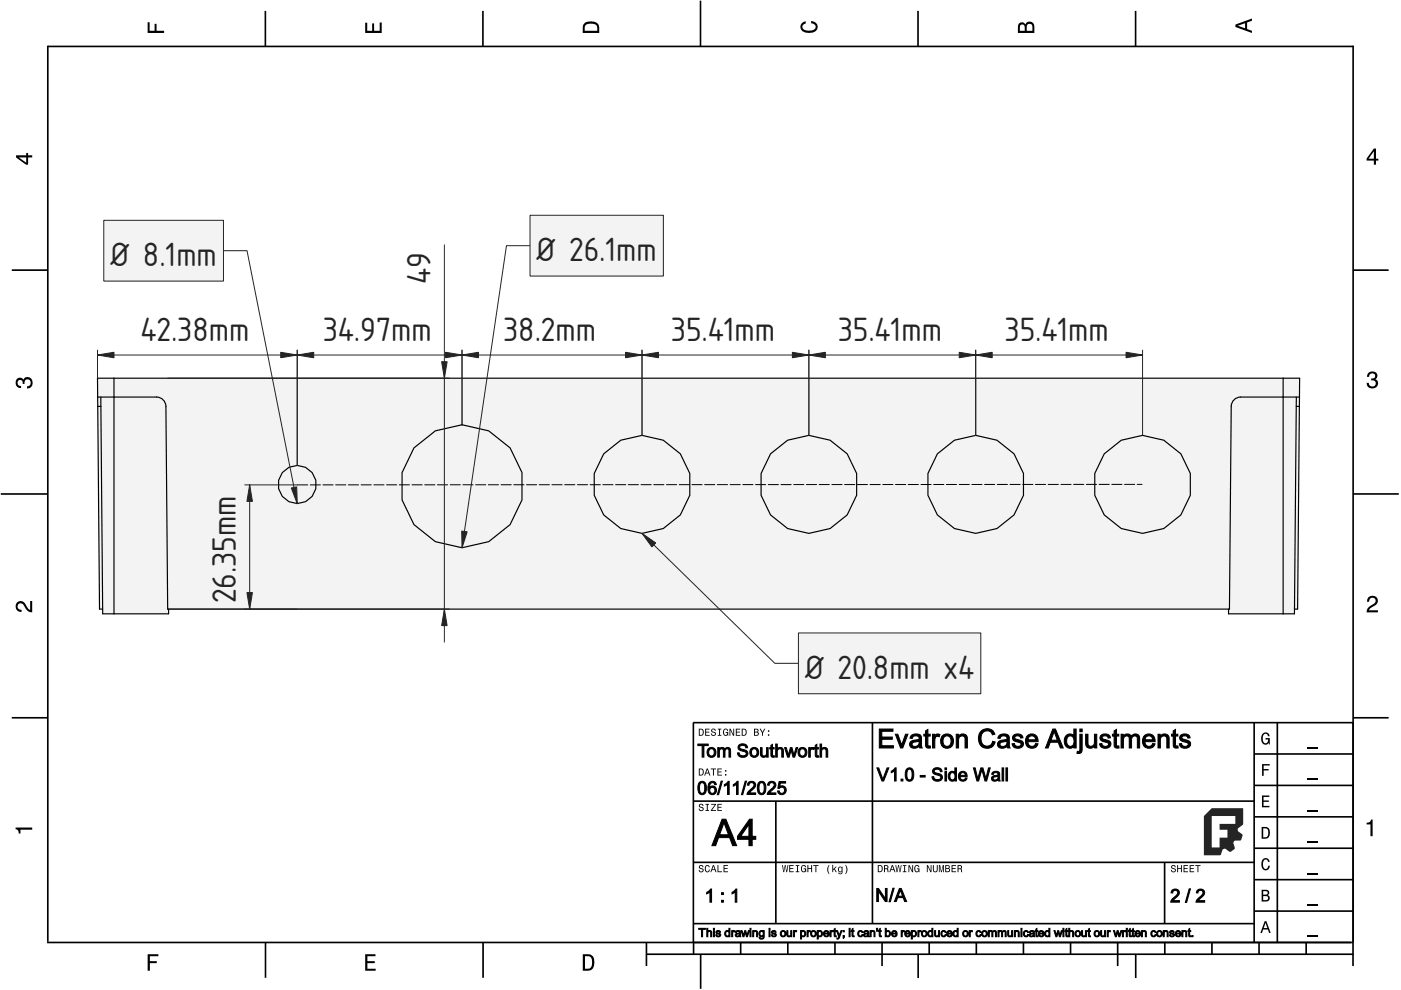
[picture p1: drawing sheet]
<svg xmlns="http://www.w3.org/2000/svg" width="297mm" height="210mm" viewBox="0 0 297 210" stroke-linecap="round" stroke-linejoin="round" font-family="sans-serif">
<defs><g id="words">
<g font-size="6.7" fill="#212529">
<text x="23.4" y="56.4">Ø 8.1mm</text>
<text x="113.8" y="55.3">Ø 26.1mm</text>
<text x="91.3" y="60.2" transform="rotate(-90 91.3 60.2)">49</text>
<text x="29.8" y="72.3">42.38mm</text>
<text x="68.4" y="72.3">34.97mm</text>
<text x="106.7" y="72.3">38.2mm</text>
<text x="142.3" y="72.3">35.41mm</text>
<text x="177.6" y="72.3">35.41mm</text>
<text x="213" y="72.3">35.41mm</text>
<text x="50" y="127.9" transform="rotate(-90 50 127.9)">26.35mm</text>
<text x="170.7" y="143.9">Ø 20.8mm x4</text>
</g>
</g></defs>
<g fill="none" stroke="#000" stroke-width=".35">
<path d="M10.1 9.8h276.8M10.1 9.7v190M56.3 2.3v7.5M102.4 2.3v7.5M148.5 .1v9.7M194.6 2.3v7.5M240.8 2.3v7.5M286.9 9.7v195.1M2.5 57.3h7.5M286.9 57.3h7.5M.2 104.7h10M286.9 104.7h9.7"/>
<path d="M2.5 152.2h7.5M147 153.2h139.9M147 153.2l.1 49.1M185 153.1v42.8M265.9 159.9h21M265.9 153.2v46.7M270.8 153.2v46.7M286.9 152.2h7.5M147 169.9h118.9M164.5 169.9v25.9M265.9 179.8h21M265.9 173.2h21"/>
<path d="M265.9 166.5h21M10 199.8h276.9M56.3 199.8v7.5M102.4 199.8v7.5M137.1 199.8v5M147 195.8h118.9M147 182.8h118.9M157 199.8v2.5M167 199.8v2.5M177 199.8v2.5M187 199.8v5M197 199.8v2.5"/>
<path d="M207 199.8v2.5M217 199.8v2.5M227 199.8v2.5M237 199.8v5M246.9 182.8v13M247 199.8v2.5M257 199.8v2.5M265.9 193.2h21M265.9 186.5h21M266.9 199.8v2.5M276.9 199.8v2.5M137 202.3h149.9"/>
<path d="M148.5 202.5v7.2M194.7 202.3v5.1M240.8 202.3v5.1"/>
</g>
<g fill="#000">
<path d="M31.3 4.7h.4v1.8h1.1v-1.4h.4v1.4h1.6v.5h-3.5z" fill-rule="evenodd"/>
<path d="M77.4 4.8h.5v1.7h1v-1.5h.4v1.5h1.2v-1.7h.4v2.2h-3.5z" fill-rule="evenodd"/>
<path d="M124 4.9a2.19 2.19 0 0 0-.4 2.1h3.4v-1.2a1.42 1.42 0 0 0-1.7-1.3zM124.3 5.2a2.14 2.14 0 0 1 2.2 .3l.1 1h-2.6v-1z" fill-rule="evenodd"/>
<path d="M170 4.9l.8-.4v.5a.7 .7 0 0 0-.7 .5 .7 .7 0 0 0 .4 .8 1.69 1.69 0 0 0 2.5-.6 .9 .9 0 0 0-1-.8v-.5a1.24 1.24 0 0 1 1.3 1.1 1.24 1.24 0 0 1-1 1.4 2.22 2.22 0 0 1-2.5-.7l-.1-.5z" fill-rule="evenodd"/>
<path d="M216 5l-.2 .7v1.3h3.5v-1.3a.98 .98 0 0 0-.7-1.1 .98 .98 0 0 0-1.2 .6 .83 .83 0 0 0-1.4-.2zM216.3 5.3a.54 .54 0 0 1 .7-.1 .54 .54 0 0 1 .3 .6v.7h-1.1zM217.8 5.2a.62 .62 0 0 1 .7-.1 .62 .62 0 0 1 .4 .6v.8h-1.2z" fill-rule="evenodd"/>
<path d="M261.9 5.2v.5l3.5 1.3v-.5l-1-.3v-1.4l1-.4v-.5zM262.4 5.5l1.6-.6v1.1z" fill-rule="evenodd"/>
<path d="M3.4 32.9v.5l2.1 1.5h.5v-1.5h.8v-.5h-.8v-.5h-.4v.5zM4 33.4h1.6v1.1z" fill-rule="evenodd"/>
<path d="M291.3 31.5l-1.6 2.1v.5h1.6v.8h.4v-.8h.5v-.5h-.5v-2.1zM291.3 32.1v1.5h-1.1z" fill-rule="evenodd"/>
<path d="M3.6 80.4a.86 .86 0 0 1 1.4 .1 1.06 1.06 0 0 1 1.2-.5 1.06 1.06 0 0 1 .7 1.2 1.1 1.1 0 0 1-1.2 1.2v-.5a.71 .71 0 0 0 .8-1 .71 .71 0 0 0-1.3-.1v.6h-.4a.61 .61 0 0 0-.3-.8 .61 .61 0 0 0-.8 .3 .61 .61 0 0 0 .2 .8l.6 .1v.5a1.15 1.15 0 0 1-1.2-.7 1.15 1.15 0 0 1 .3-1.2z" fill-rule="evenodd"/>
<path d="M290.1 79.1a1.08 1.08 0 0 1 1.4-.3 1.08 1.08 0 0 1 .4 1.3l-.3 .3a1.06 1.06 0 0 1 .5 1.3 1.06 1.06 0 0 1-1.2 .7 1.1 1.1 0 0 1-1.2-1.2h.5a.71 .71 0 0 0 1 .7 .71 .71 0 0 0 .1-1.2l-.6-.1v-.3a.61 .61 0 0 0 .8-.3 .61 .61 0 0 0-.2-.8 .61 .61 0 0 0-.9 .2l-.1 .5h-.5z" fill-rule="evenodd"/>
<path d="M3.6 127.8a1.22 1.22 0 0 1 2 .7l.4 .5 .4 .3v-1.9h.4v2.4a1.8 1.8 0 0 1-1.7-1.4 .71 .71 0 0 0-.9-.5 .71 .71 0 0 0-.5 .9 .71 .71 0 0 0 .9 .5v.5a1.18 1.18 0 0 1-1.2-.7 1.18 1.18 0 0 1 .2-1.3z" fill-rule="evenodd"/>
<path d="M290.1 126.6a1.18 1.18 0 0 1 2 .3 1.18 1.18 0 0 1-1 1.7l-.6 .4-.3 .4h1.9v.4h-2.4a1.8 1.8 0 0 1 1.5-1.7 .71 .71 0 0 0 .5-.9 .71 .71 0 0 0-.9-.5 .71 .71 0 0 0-.5 .9h-.5z" fill-rule="evenodd"/>
<path d="M148.2 154.5v1.5h.5a.77 .77 0 0 0 .6-.7 .77 .77 0 0 0-.6-.8zM148.4 154.7a.57 .57 0 0 1 .6 .6 .57 .57 0 0 1-.6 .5zM149.5 154.5v1.5h1v-.2h-.8v-.5h.7v-.2h-.7v-.4h.7v-.2zM150.9 154.6a.53 .53 0 0 0 0 .6 .53 .53 0 0 0 .6 .2 .32 .32 0 0 1-.2 .5 .32 .32 0 0 1-.4-.4h-.2a.5 .5 0 0 0 .7 .6 .5 .5 0 0 0 .1-.9l-.3-.1a.28 .28 0 0 1-.2-.4 .28 .28 0 0 1 .4-.1 .28 .28 0 0 1 .2 .4l.2-.1a.51 .51 0 0 0-.4-.4 .51 .51 0 0 0-.5 .1zM152.2 154.5v.2h.3v1.1h-.3v.2h.7v-.2h-.2v-1.1h.2v-.2zM153.5 154.7a.81 .81 0 0 0 .5 1.3l.3-.2 .1 .2v-.8h-.5v.2h.3l-.2 .4a.6 .6 0 0 1-.5-.6 .6 .6 0 0 1 .5-.5l.2 .3h.2l-.2-.4a.53 .53 0 0 0-.7 .1zM154.7 154.5v1.5h.1v-1.2l.6 1.2h.3v-1.5h-.2v1.2l-.6-1.2zM156 154.5v1.5h1v-.2h-.8v-.5h.7v-.2h-.7v-.4h.7v-.2zM157.3 154.5v1.5h.5a.77 .77 0 0 0 .6-.7 .77 .77 0 0 0-.6-.8zM157.5 154.7a.57 .57 0 0 1 .6 .6 .57 .57 0 0 1-.6 .5zM159.9 154.5v1.5h.5a.42 .42 0 0 0 .5-.3 .42 .42 0 0 0-.3-.5l.2-.2-.1-.4zM160.1 154.7h.3a.23 .23 0 0 1 .2 .2 .23 .23 0 0 1-.2 .2h-.3zM160.1 155.3h.3a.26 .26 0 0 1 .3 .3 .26 .26 0 0 1-.3 .2h-.3zM161.1 154.5l.5 .9v.6h.2v-.6l.5-.9h-.3l-.3 .7-.4-.7zM162.8 155.7v.3h.3v-.3zM162.8 154.8v.4h.3v-.4z" fill-rule="evenodd"/>
<path d="M267.6 155.6a.85 .85 0 0 1 1-.3 .85 .85 0 0 1 .6 .8h-.4v-.2a.49 .49 0 0 0-.5-.3 .49 .49 0 0 0-.4 .2 1.2 1.2 0 0 0 .4 1.8 .66 .66 0 0 0 .6-.8h-.6v-.3h.9v1.3h-.2v-.3l-.3 .3a.85 .85 0 0 1-1.3-.7v-1.1z" fill-rule="evenodd"/>
<path d="M3.3 175.5h3.5v.4h-2.5v.8h-.3a.77 .77 0 0 0-.7-.9z" fill-rule="evenodd"/>
<path d="M148.3 170.5a.53 .53 0 0 0 0 .7 .53 .53 0 0 0 .6 .1 .32 .32 0 0 1-.2 .5 .32 .32 0 0 1-.4-.4h-.2a.5 .5 0 0 0 .7 .6 .5 .5 0 0 0 .1-.9l-.3-.1a.28 .28 0 0 1-.2-.3 .28 .28 0 0 1 .4-.2 .28 .28 0 0 1 .2 .4h.2a.51 .51 0 0 0-.4-.5 .51 .51 0 0 0-.5 .1zM149.6 170.4v.2h.3v1.2h-.3v.1h.7v-.1h-.2v-1.2h.2v-.2zM150.8 170.4v.2h.8l-.9 1.3h1.1v-.1h-.8l.8-1.4zM152.1 170.4v1.5h1v-.1h-.8v-.5h.7v-.2h-.7v-.5h.7v-.2z" fill-rule="evenodd"/>
<path d="M148.2 162.9v1.5h.5a.77 .77 0 0 0 .6-.7 .77 .77 0 0 0-.6-.8zM148.4 163.1a.57 .57 0 0 1 .6 .6 .57 .57 0 0 1-.6 .6zM149.9 162.9l-.6 1.5h.2l.2-.4h.6l.1 .4h.2l-.5-1.5zM150 163.2l.2 .6h-.5zM150.7 162.9v.2h.5v1.3h.2v-1.3h.4v-.2zM152.1 162.9v1.5h1v-.1h-.8v-.5h.7v-.2h-.7v-.5h.7v-.2zM153.7 164.1v.3h.3v-.3zM153.7 163.3v.3h.3v-.3z" fill-rule="evenodd"/>
<path d="M267.6 168.7h1.5v.3h-1.2v.7h1.1v.3h-1.1v.9h1.2v.3h-1.5z" fill-rule="evenodd"/>
<path d="M267.6 162h1.6v.3h-1.3v.8h1.1v.3h-1.1v1.1h-.3z" fill-rule="evenodd"/>
<path d="M267.5 175.3v2.5h.8a1.37 1.37 0 0 0 .7-2.2 1.56 1.56 0 0 0-1.5-.3zM267.8 175.6a.98 .98 0 0 1 1.2 .8 .98 .98 0 0 1-.7 1.1h-.5z" fill-rule="evenodd"/>
<path d="M289.7 174.4a.77 .77 0 0 0 1-.6h.3v3.5h-.4v-2.5h-.9z" fill-rule="evenodd"/>
<path d="M148.3 183.5a.53 .53 0 0 0 0 .6 .53 .53 0 0 0 .6 .2 .32 .32 0 0 1-.2 .5 .32 .32 0 0 1-.4-.4h-.2a.5 .5 0 0 0 .7 .6 .5 .5 0 0 0 .1-.9l-.3-.1a.28 .28 0 0 1-.2-.3 .28 .28 0 0 1 .4-.2 .28 .28 0 0 1 .2 .4h.2a.51 .51 0 0 0-.4-.5 .51 .51 0 0 0-.5 .1zM149.6 183.6l-.1 .2a.67 .67 0 0 0 0 .9 .67 .67 0 0 0 .8 .1l.2-.4h-.2l-.2 .4a.6 .6 0 0 1-.5-.6 .6 .6 0 0 1 .5-.6l.2 .3h.2l-.2-.4a.5 .5 0 0 0-.7 .1zM151.1 183.4l-.5 1.5h.2l.2-.4h.6l.1 .4h.2l-.5-1.5zM151.3 183.6l.2 .7h-.5zM152.1 183.4v1.5h1v-.2h-.8v-1.3zM153.4 183.4v1.5h1v-.2h-.8v-.5h.7v-.1h-.7v-.5h.7v-.2z" fill-rule="evenodd"/>
<path d="M165.8 183.4l.3 1.5h.2l.2-1.3 .2 1.3h.2l.2-1.5h-.1l-.2 1.3-.2-1.3h-.2l-.2 1.3-.2-1.3zM167.3 183.4v1.5h1v-.2h-.8v-.5h.7v-.1h-.7v-.5h.8v-.2zM168.7 183.4v.2h.3v1.1h-.3v.2h.8v-.2h-.3v-1.1h.3v-.2zM170 183.6a.81 .81 0 0 0 .5 1.3l.3-.2 .1 .2v-.8h-.5v.2h.3l-.2 .4a.6 .6 0 0 1-.5-.5 .6 .6 0 0 1 .5-.6l.2 .3h.2l-.2-.4a.53 .53 0 0 0-.7 .1zM171.2 183.4v1.5h.2v-.7h.6v.7h.2v-1.5h-.2v.6h-.6v-.6zM172.4 183.4v.2h.5v1.3h.2v-1.3h.4v-.2zM175.7 183.4a1.35 1.35 0 0 0 .2 1.9 1.84 1.84 0 0 1 0-1.9zM176.5 183.4v1.5h.2v-.4l.1-.2 .4 .6h.2l-.4-.7 .4-.4h-.2l-.5 .5v-.9zM177.8 183.9a.59 .59 0 0 0-.2 .7 .59 .59 0 0 0 .7 .3l.2-.2a.31 .31 0 0 1-.2 .5 .31 .31 0 0 1-.4-.2h-.2a.47 .47 0 0 0 .6 .4 .47 .47 0 0 0 .3-.5v-1.1h-.1v.2l-.4-.3zM177.9 184l.1-.1a.42 .42 0 0 1 .5 .4 .42 .42 0 0 1-.5 .5l-.1-.3zM179.2 183.4a1.85 1.85 0 0 1 0 1.9 1.22 1.22 0 0 0 0-1.9z" fill-rule="evenodd"/>
<path d="M186.1 183.4v1.5h.5a.77 .77 0 0 0 .6-.7 .77 .77 0 0 0-.6-.8zM186.3 183.6a.57 .57 0 0 1 .7 .6 .57 .57 0 0 1-.7 .5zM187.4 183.4v1.5h.2v-.6a.45 .45 0 0 1 .5 .1 .45 .45 0 0 1 .1 .5h.2l-.2-.7a.41 .41 0 0 0 .2-.5 .41 .41 0 0 0-.5-.3zM187.6 183.6h.3a.26 .26 0 0 1 .3 .3 .26 .26 0 0 1-.3 .2h-.3zM189.1 183.4l-.6 1.5h.2l.2-.4h.6l.2 .4h.2l-.6-1.5zM189.2 183.6l.2 .7h-.4zM189.8 183.4l.3 1.5h.2l.2-1.3 .2 1.3h.2l.3-1.5h-.2l-.2 1.3-.2-1.3h-.2l-.2 1.3-.2-1.3zM191.4 183.4v.2h.3v1.1h-.3v.2h.8v-.2h-.3v-1.1h.3v-.2zM192.6 183.4v1.5h.2v-1.2l.6 1.2h.2v-1.5h-.2v1.3l-.6-1.3zM194 183.6a.81 .81 0 0 0 .5 1.3l.3-.2 .1 .2v-.8h-.5v.2h.3l-.2 .4a.6 .6 0 0 1-.5-.5 .6 .6 0 0 1 .5-.6l.2 .3h.2l-.1-.4a.53 .53 0 0 0-.8 .1zM196.5 183.4v1.5h.2v-1.2l.6 1.2h.2v-1.5h-.2v1.3l-.6-1.3zM197.8 183.4v1a.52 .52 0 0 0 .5 .6 .52 .52 0 0 0 .5-.6v-1h-.2v1a.33 .33 0 0 1-.3 .4 .33 .33 0 0 1-.3-.4v-1zM199.1 183.4v1.5h.1v-1.3l.3 1.3h.2l.3-1.3v1.3h.1v-1.5h-.2l-.3 1.3-.3-1.3zM200.4 183.4v1.5h.6a.42 .42 0 0 0 .4-.3 .42 .42 0 0 0-.2-.5l.2-.2-.1-.4zM200.6 183.6h.3a.23 .23 0 0 1 .3 .2 .23 .23 0 0 1-.3 .2h-.3zM200.6 184.2h.3a.26 .26 0 0 1 .3 .3 .26 .26 0 0 1-.3 .2h-.3zM201.7 183.4v1.5h1v-.2h-.8v-.5h.7v-.1h-.7v-.5h.8v-.2zM203 183.4v1.5h.2v-.6a.45 .45 0 0 1 .5 .1 .45 .45 0 0 1 .1 .5h.2l-.2-.7a.41 .41 0 0 0 .2-.5 .41 .41 0 0 0-.5-.3zM203.2 183.6h.3a.25 .25 0 0 1 .3 .3 .25 .25 0 0 1-.3 .2h-.3z" fill-rule="evenodd"/>
<path d="M248.4 183.5a.53 .53 0 0 0 0 .6 .53 .53 0 0 0 .6 .2 .32 .32 0 0 1-.2 .5 .32 .32 0 0 1-.4-.4h-.2a.5 .5 0 0 0 .7 .6 .5 .5 0 0 0 .2-.9l-.4-.1a.28 .28 0 0 1-.1-.3 .28 .28 0 0 1 .3-.2 .28 .28 0 0 1 .2 .4h.2a.51 .51 0 0 0-.3-.5 .51 .51 0 0 0-.6 .1zM249.6 183.4v1.5h.2v-.7h.6v.7h.2v-1.5h-.2v.6h-.6v-.6zM250.9 183.4v1.5h1v-.2h-.8v-.5h.7v-.1h-.7v-.5h.8v-.2zM252.2 183.4v1.5h1v-.2h-.8v-.5h.7v-.1h-.7v-.5h.8v-.2zM253.4 183.4v.2h.5v1.3h.2v-1.3h.4v-.2z" fill-rule="evenodd"/>
<path d="M268.1 195.3l-.9 2.5h.4l.2-.7h1l.3 .7h.3l-.9-2.5zM268.3 195.7l.4 1.1h-.8z" fill-rule="evenodd"/>
<path d="M267.5 188.7v2.4h.9a.7 .7 0 0 0 .8-.5 .7 .7 0 0 0-.4-.8 .61 .61 0 0 0 .3-.7 .61 .61 0 0 0-.7-.4zM267.8 188.9h.5a.38 .38 0 0 1 .5 .4 .38 .38 0 0 1-.5 .4h-.5zM267.8 190h.6a.44 .44 0 0 1 .5 .4 .44 .44 0 0 1-.5 .4h-.6z" fill-rule="evenodd"/>
<path d="M267.7 182.3a.85 .85 0 0 1 .9-.3 .85 .85 0 0 1 .6 .7h-.3l-.1-.2a.47 .47 0 0 0-.4-.3 .47 .47 0 0 0-.5 .3 1.21 1.21 0 0 0 .4 1.8 .64 .64 0 0 0 .6-.7h.3a.89 .89 0 0 1-.7 .9 .89 .89 0 0 1-1-.7v-1.1z" fill-rule="evenodd"/>
<path d="M31.3 202.3h2.3v.4h-1.8v1.1h1.4v.4h-1.4v1.6h-.5z" fill-rule="evenodd"/>
<path d="M77.4 202.3h2.2v.4h-1.7v1.1h1.6v.4h-1.6v1.2h1.7v.4h-2.2z" fill-rule="evenodd"/>
<path d="M123.6 202.3v3.5h1.1a1.42 1.42 0 0 0 1.3-1.7 1.38 1.38 0 0 0-1.3-1.8zM124 202.7l1.1 .1a1.89 1.89 0 0 1 0 2.5l-1.1 .1z" fill-rule="evenodd"/>
</g>
<path d="M277.2 158.6h2.2M277.2 178.5h2.2M277.2 171.9h2.2M277.2 165.2h2.2M277.2 198.5h2.2M277.2 191.9h2.2M277.2 185.2h2.2" fill="none" stroke="#000" stroke-width=".25"/>
<g fill="#000" stroke="#000" stroke-width=".21">
<path d="M153.1 173.7h.8l2.3 5.6h-.9l-.6-1.7h-2.4l-.6 1.7h-.8zM153.5 174.3l-.9 2.7h1.9zM158.9 173.7h.6v3.6h.7v.7h-.7v1.3h-.7v-1.3h-2.4v-.7zM158.8 174.8l-1.8 2.5h1.8z"/>
<path d="M148.1 196.8h1.4v.2h-.5v1.6h-.3v-1.6h-.6zM149.9 196.8h.2v.7a.46 .46 0 0 1 .5-.2 .46 .46 0 0 1 .3 .5v.8h-.2v-.8a.31 .31 0 0 0-.4-.3 .31 .31 0 0 0-.2 .4v.7h-.2zM151.3 196.8h.2v.3h-.2zM151.3 197.3h.2v1.3h-.2zM151.9 197.4l.2-.1a.5 .5 0 0 1 .7 .4h-.2a.25 .25 0 0 0-.3-.3 .25 .25 0 0 0-.2 .3l.1 .1a.44 .44 0 0 1 .5 .2 .44 .44 0 0 1-.1 .6l-.7-.1-.2-.3h.3a.29 .29 0 0 0 .3 .3 .29 .29 0 0 0 .2-.4h-.1a.46 .46 0 0 1-.5-.1 .46 .46 0 0 1 0-.6zM153.8 197.5l.4-.2 .3 .2v-.7h.3v1.8h-.2v-.2a.62 .62 0 0 1-.9-.1 .62 .62 0 0 1 .1-.8zM154 197.6a.45 .45 0 0 0-.1 .6 .45 .45 0 0 0 .6 .1v-.7l-.3-.1zM155.1 197.3h.2v.2l.4-.2 .1 .3a.29 .29 0 0 0-.4 0 .29 .29 0 0 0-.1 .3v.7h-.2zM156 197.5l.1-.1a.57 .57 0 0 1 .7 0 .57 .57 0 0 1 .2 .7l.1 .5h-.3v-.2a.45 .45 0 0 1-.7 .3 .45 .45 0 0 1-.1-.7l.8-.2a.32 .32 0 0 0-.3-.3 .32 .32 0 0 0-.4 .2h-.2zM156.2 198.1a.3 .3 0 0 0 .2 .4 .3 .3 0 0 0 .4-.3v-.2zM157.1 197.3h.2l.3 1 .3-1h.2l.3 1 .3-1h.2l-.4 1.3h-.2l-.3-1-.3 1h-.2zM159 196.8h.2v.3h-.2zM159 197.3h.2v1.3h-.2zM159.6 197.3h.2v.2a.46 .46 0 0 1 .5-.2 .46 .46 0 0 1 .3 .5v.8h-.2v-.8a.3 .3 0 0 0-.2-.3 .3 .3 0 0 0-.4 .2v.9h-.2zM161 197.5l.3-.2 .5 .2v-.2h.2v1.1a.56 .56 0 0 1-.4 .7 .56 .56 0 0 1-.7-.4h.3a.36 .36 0 0 0 .4 .2 .36 .36 0 0 0 .2-.5 .61 .61 0 0 1-.8-.1 .61 .61 0 0 1 0-.8zM161.2 197.6a.44 .44 0 0 0-.1 .6 .44 .44 0 0 0 .6 .1 .44 .44 0 0 0 .1-.6 .44 .44 0 0 0-.6-.1zM163 196.8h.3v.3h-.3zM163 197.3h.3v1.3h-.3zM163.7 197.4l.2-.1a.5 .5 0 0 1 .7 .4h-.3a.25 .25 0 0 0-.2-.3 .25 .25 0 0 0-.3 .3l.2 .1a.44 .44 0 0 1 .5 .2 .44 .44 0 0 1-.1 .6l-.7-.1-.2-.3h.2a.29 .29 0 0 0 .4 .3 .29 .29 0 0 0 .2-.4h-.1a.46 .46 0 0 1-.5-.1 .46 .46 0 0 1 0-.6zM165.4 198a.65 .65 0 0 1 1.3 0 .65 .65 0 0 1-1.3 0zM165.8 197.6a.44 .44 0 0 0-.1 .7 .44 .44 0 0 0 .7-.1l-.1-.6-.3-.1zM166.8 197.3h.2v.7a.32 .32 0 0 0 .4 .4 .32 .32 0 0 0 .3-.4v-.7h.2v1.3h-.2v-.2a.46 .46 0 0 1-.6 .2 .46 .46 0 0 1-.3-.5zM168.2 197.3h.2v.2l.4-.2 .1 .3a.29 .29 0 0 0-.4 0 .29 .29 0 0 0 0 .3v.7h-.3zM169.7 197.3h.2v.2a.59 .59 0 0 1 .9 .5 .59 .59 0 0 1-.9 .5v.6h-.2zM170 197.6l-.1 .6 .2 .2a.46 .46 0 0 0 .5-.4 .46 .46 0 0 0-.5-.5zM171.1 197.3h.2v.2l.4-.2v.3a.29 .29 0 0 0-.3 0 .29 .29 0 0 0-.1 .3v.7h-.2zM171.9 198a.65 .65 0 0 1 1.3 0 .65 .65 0 0 1-1.3 0zM172.2 197.6a.44 .44 0 0 0-.1 .7 .44 .44 0 0 0 .7-.1l-.1-.6-.2-.1zM173.3 197.3h.2v.2a.59 .59 0 0 1 .9 .5 .59 .59 0 0 1-.9 .5v.6h-.2zM173.6 197.6l-.1 .6 .2 .2a.46 .46 0 0 0 .5-.4 .46 .46 0 0 0-.5-.5zM174.8 197.5a.6 .6 0 0 1 .7-.1 .6 .6 0 0 1 .3 .6h-1a.37 .37 0 0 0 .3 .4 .37 .37 0 0 0 .4-.2h.3a.65 .65 0 0 1-1 .3 .65 .65 0 0 1 0-1zM174.9 197.6l-.1 .2h.7l-.2-.3zM176 197.3h.2v.2l.4-.2v.3a.29 .29 0 0 0-.3 0 .29 .29 0 0 0-.1 .3v.7h-.2zM176.8 197l.3-.1v.4h.2v.2h-.2v.7l.2 .4a.32 .32 0 0 1-.3 0 .32 .32 0 0 1-.2-.4v-.7h-.1zM177.3 197.3h.3l.3 1.1 .4-1.1h.2l-.5 1.3a.45 .45 0 0 1-.5 .5l-.1-.2h.3l.1-.3zM178.8 197.3h.2v.3h-.2zM178.8 198.4h.2v.3l-.2 .3zM180 196.8h.2v.3h-.2zM180 197.3h.2v1.3h-.2zM180.6 197l.3-.1v.4h.2v.2h-.2v.7l.2 .4a.32 .32 0 0 1-.4 0 .32 .32 0 0 1-.1-.4v-.7h-.1zM182 197.5l.6-.2 .3 .4h-.2l-.1-.2a.44 .44 0 0 0-.5 .5 .44 .44 0 0 0 .5 .4l.2-.3 .2 .1a.61 .61 0 0 1-.9 .3 .61 .61 0 0 1-.2-.9zM183.2 197.5l.1-.1a.57 .57 0 0 1 .7 0 .57 .57 0 0 1 .2 .7l.1 .5h-.3v-.2a.45 .45 0 0 1-.7 .3 .45 .45 0 0 1-.1-.7l.8-.2a.32 .32 0 0 0-.3-.3 .32 .32 0 0 0-.4 .2h-.2zM183.4 198.1a.3 .3 0 0 0 .2 .4 .3 .3 0 0 0 .4-.3v-.2zM184.5 197.3h.2v.2a.46 .46 0 0 1 .5-.2 .46 .46 0 0 1 .3 .5v.8h-.2v-.8a.3 .3 0 0 0-.2-.3 .3 .3 0 0 0-.4 .2v.9h-.2zM185.8 196.8h.3l-.1 .7h-.1zM186.4 197l.2-.1v.4h.2v.2h-.2v.7l.3 .4a.32 .32 0 0 1-.4 0 .32 .32 0 0 1-.1-.4v-.7h-.1zM187.7 196.8h.2v.7a.59 .59 0 0 1 .9 .5 .59 .59 0 0 1-.9 .4v.2h-.2zM188 197.6a.44 .44 0 0 0-.1 .6 .44 .44 0 0 0 .6 .1v-.7l-.3-.1zM189.2 197.5a.6 .6 0 0 1 .7-.1 .6 .6 0 0 1 .3 .6h-1a.37 .37 0 0 0 .3 .4 .37 .37 0 0 0 .5-.2h.2a.65 .65 0 0 1-1 .3 .65 .65 0 0 1 0-1zM189.4 197.6l-.1 .2h.7l-.2-.3zM191.1 197.3h.2v.2l.4-.2v.3a.29 .29 0 0 0-.4 0 .29 .29 0 0 0 0 .3v.7h-.2zM192 197.5a.6 .6 0 0 1 .7-.1 .6 .6 0 0 1 .3 .6h-1a.37 .37 0 0 0 .3 .4 .37 .37 0 0 0 .5-.2h.2a.65 .65 0 0 1-1 .3 .65 .65 0 0 1 0-1zM192.2 197.6l-.1 .2h.7l-.2-.3zM193.2 197.3h.2v.2a.59 .59 0 0 1 .9 .5 .59 .59 0 0 1-.9 .5v.6h-.2zM193.5 197.6l-.1 .6 .2 .2a.46 .46 0 0 0 .5-.4 .46 .46 0 0 0-.5-.5zM194.6 197.3h.2v.2l.4-.2v.3a.29 .29 0 0 0-.3 0 .29 .29 0 0 0-.1 .3v.7h-.2zM195.4 198a.65 .65 0 0 1 1.3 0 .65 .65 0 0 1-1.3 0zM195.7 197.6a.44 .44 0 0 0-.1 .7 .44 .44 0 0 0 .7-.1l-.1-.6-.2-.1zM196.8 197.5l.4-.2 .4 .2v-.7h.2v1.8h-.2v-.2a.62 .62 0 0 1-.9-.1 .62 .62 0 0 1 .1-.8zM197 197.6a.45 .45 0 0 0-.1 .6 .45 .45 0 0 0 .6 .1v-.7l-.3-.1zM198.2 197.3h.2v.7a.32 .32 0 0 0 .3 .4 .32 .32 0 0 0 .3-.4v-.7h.2v1.3h-.2v-.2a.46 .46 0 0 1-.6 .2 .46 .46 0 0 1-.2-.5zM199.6 197.5l.7-.2 .3 .4h-.2l-.1-.2a.44 .44 0 0 0-.6 .5 .44 .44 0 0 0 .6 .4l.1-.3 .2 .1a.61 .61 0 0 1-.9 .3 .61 .61 0 0 1-.1-.9zM200.9 197.5a.6 .6 0 0 1 .7-.1 .6 .6 0 0 1 .3 .6h-1a.37 .37 0 0 0 .3 .4 .37 .37 0 0 0 .5-.2h.2a.65 .65 0 0 1-1 .3 .65 .65 0 0 1 0-1zM201.1 197.6l-.1 .2h.7l-.2-.3zM202.2 197.5l.4-.2 .3 .2v-.7h.2v1.8h-.2v-.2a.62 .62 0 0 1-.8-.1 .62 .62 0 0 1 .1-.8zM202.4 197.6a.45 .45 0 0 0-.2 .6 .45 .45 0 0 0 .7 .1l-.1-.7-.2-.1zM204.1 198a.65 .65 0 0 1 1.3 0 .65 .65 0 0 1-1.3 0zM204.4 197.6a.44 .44 0 0 0 0 .7 .44 .44 0 0 0 .6-.1v-.6l-.3-.1zM205.5 197.3h.2v.2l.4-.2v.3a.29 .29 0 0 0-.3 0 .29 .29 0 0 0-.1 .3v.7h-.2zM207.1 197.5l.6-.2 .3 .4h-.2l-.1-.2a.44 .44 0 0 0-.6 .5 .44 .44 0 0 0 .6 .4l.1-.3 .2 .1a.61 .61 0 0 1-.8 .3 .61 .61 0 0 1-.2-.9zM208.1 198a.65 .65 0 0 1 1.3 0 .65 .65 0 0 1-1.3 0zM208.5 197.6a.44 .44 0 0 0-.1 .7 .44 .44 0 0 0 .7-.1l-.1-.6-.3-.1zM209.5 197.3h.2v.2a.43 .43 0 0 1 .8 0l.2-.2 .5 .1 .1 1.2h-.2v-.8a.27 .27 0 0 0-.2-.3 .27 .27 0 0 0-.4 .2v.9h-.2v-.8a.29 .29 0 0 0-.4-.3 .29 .29 0 0 0-.2 .4v.7h-.2zM211.6 197.3h.2v.2a.43 .43 0 0 1 .7 0l.3-.2 .4 .1 .1 1.2h-.2v-.8a.27 .27 0 0 0-.2-.3 .27 .27 0 0 0-.3 .2v.9h-.2v-.8a.29 .29 0 0 0-.4-.3 .29 .29 0 0 0-.2 .4v.7h-.2zM213.6 197.3h.3v.7a.32 .32 0 0 0 .3 .4 .32 .32 0 0 0 .3-.4v-.7h.2v1.3h-.2v-.2a.46 .46 0 0 1-.6 .2 .46 .46 0 0 1-.3-.5zM215.1 197.3h.2v.2a.46 .46 0 0 1 .5-.2 .46 .46 0 0 1 .3 .5v.8h-.2v-.8a.3 .3 0 0 0-.2-.3 .3 .3 0 0 0-.4 .2v.9h-.2zM216.5 196.8h.2v.3h-.2zM216.5 197.3h.2v1.3h-.2zM217.1 197.5l.6-.2 .4 .4h-.2l-.2-.2a.44 .44 0 0 0-.5 .5 .44 .44 0 0 0 .6 .4l.1-.3 .2 .1a.61 .61 0 0 1-.9 .3 .61 .61 0 0 1-.2-.9zM218.3 197.5l.1-.1a.57 .57 0 0 1 .7 0 .57 .57 0 0 1 .2 .7l.1 .5h-.2l-.1-.2a.45 .45 0 0 1-.7 .3 .45 .45 0 0 1 0-.7l.7-.2a.32 .32 0 0 0-.3-.3 .32 .32 0 0 0-.4 .2h-.2zM218.5 198.1a.3 .3 0 0 0 .3 .4 .3 .3 0 0 0 .3-.3v-.2zM219.6 197l.2-.1v.4h.3v.2h-.3v.7l.3 .4a.32 .32 0 0 1-.4 0 .32 .32 0 0 1-.1-.4v-.7h-.1zM220.3 197.5a.6 .6 0 0 1 .8-.1 .6 .6 0 0 1 .3 .6h-1a.37 .37 0 0 0 .3 .4 .37 .37 0 0 0 .4-.2h.3a.65 .65 0 0 1-1 .3 .65 .65 0 0 1-.1-1zM220.5 197.6l-.1 .2h.7l-.2-.3zM221.6 197.5l.4-.2 .4 .2v-.7h.2v1.8h-.2v-.2a.62 .62 0 0 1-.9-.1 .62 .62 0 0 1 .1-.8zM221.8 197.6a.45 .45 0 0 0-.1 .6 .45 .45 0 0 0 .6 .1v-.7l-.2-.1zM223.5 197.3h.2l.3 1 .2-1h.3l.2 1 .3-1h.2l-.4 1.3h-.2l-.2-1-.3 1h-.2zM225.4 196.8h.2v.3h-.2zM225.4 197.3h.2v1.3h-.2zM226 197l.2-.1v.4h.2v.2h-.2v.7l.2 .4a.32 .32 0 0 1-.3 0 .32 .32 0 0 1-.1-.4v-.7h-.2zM226.6 196.8h.2v.7a.46 .46 0 0 1 .5-.2 .46 .46 0 0 1 .3 .5v.8h-.2v-.8a.31 .31 0 0 0-.3-.3 .31 .31 0 0 0-.3 .4v.7h-.2zM227.9 198a.65 .65 0 0 1 1.3 0 .65 .65 0 0 1-1.3 0zM228.2 197.6a.44 .44 0 0 0 0 .7 .44 .44 0 0 0 .7-.1l-.1-.6-.3-.1zM229.3 197.3h.2v.7a.32 .32 0 0 0 .3 .4 .32 .32 0 0 0 .3-.4v-.7h.2v1.3h-.1v-.2a.46 .46 0 0 1-.6 .2 .46 .46 0 0 1-.3-.5zM230.8 197l.2-.1v.4h.2v.2h-.2v.7l.2 .4a.32 .32 0 0 1-.3 0 .32 .32 0 0 1-.1-.4v-.7h-.2zM232 198a.65 .65 0 0 1 1.3 0 .65 .65 0 0 1-1.3 0zM232.3 197.6a.44 .44 0 0 0-.1 .7 .44 .44 0 0 0 .7-.1l-.1-.6-.2-.1zM233.3 197.3h.3v.7a.32 .32 0 0 0 .3 .4 .32 .32 0 0 0 .3-.4v-.7h.2v1.3h-.2v-.2a.46 .46 0 0 1-.6 .2 .46 .46 0 0 1-.3-.5zM234.8 197.3h.1v.2l.4-.2 .1 .3a.29 .29 0 0 0-.4 0 .29 .29 0 0 0 0 .3v.7h-.2zM236.1 197.3h.2l.3 1 .3-1h.2l.2 1 .3-1h.2l-.4 1.3h-.2l-.2-1-.3 1h-.2zM238 197.3h.2v.2l.4-.2v.3a.29 .29 0 0 0-.4 0 .29 .29 0 0 0 0 .3v.7h-.2zM238.8 196.8h.2v.3h-.2zM238.8 197.3h.2v1.3h-.2zM239.4 197l.2-.1v.4h.2v.2h-.2v.7l.3 .4a.32 .32 0 0 1-.4 0 .32 .32 0 0 1-.1-.4v-.7h-.1zM240.1 197l.2-.1v.4h.2v.2h-.2v.7l.2 .4a.32 .32 0 0 1-.3 0 .32 .32 0 0 1-.1-.4v-.7h-.2zM240.8 197.5a.6 .6 0 0 1 .7-.1 .6 .6 0 0 1 .3 .6h-1a.37 .37 0 0 0 .3 .4 .37 .37 0 0 0 .5-.2h.2a.65 .65 0 0 1-1 .3 .65 .65 0 0 1 0-1zM241 197.6l-.1 .2h.7l-.2-.3zM242 197.3h.2v.2a.46 .46 0 0 1 .6-.2 .46 .46 0 0 1 .3 .5v.8h-.3v-.8a.3 .3 0 0 0-.2-.3 .3 .3 0 0 0-.3 .2l-.1 .9h-.2zM244.2 197.5l.6-.2 .3 .4h-.2l-.1-.2a.44 .44 0 0 0-.6 .5 .44 .44 0 0 0 .6 .4l.1-.3 .2 .1a.61 .61 0 0 1-.9 .3 .61 .61 0 0 1-.1-.9zM245.2 198a.65 .65 0 0 1 1.3 0 .65 .65 0 0 1-1.3 0zM245.6 197.6a.44 .44 0 0 0-.1 .7 .44 .44 0 0 0 .7-.1l-.1-.6-.3-.1zM246.6 197.3h.2v.2a.46 .46 0 0 1 .6-.2 .46 .46 0 0 1 .3 .5v.8h-.3v-.8a.3 .3 0 0 0-.2-.3 .3 .3 0 0 0-.3 .2l-.1 .9h-.2zM248.1 197.4l.2-.1a.5 .5 0 0 1 .7 .4h-.3a.25 .25 0 0 0-.2-.3 .25 .25 0 0 0-.3 .3l.2 .1a.44 .44 0 0 1 .5 .2 .44 .44 0 0 1-.1 .6l-.7-.1-.2-.3h.3a.29 .29 0 0 0 .3 .3 .29 .29 0 0 0 .2-.4h-.1a.46 .46 0 0 1-.5-.1 .46 .46 0 0 1 0-.6zM249.4 197.5a.6 .6 0 0 1 .7-.1 .6 .6 0 0 1 .3 .6h-1a.37 .37 0 0 0 .3 .4 .37 .37 0 0 0 .4-.2h.3a.65 .65 0 0 1-1 .3 .65 .65 0 0 1 0-1zM249.5 197.6l-.1 .2h.7l-.2-.3zM250.6 197.3h.2v.2a.46 .46 0 0 1 .5-.2 .46 .46 0 0 1 .3 .5v.8h-.2v-.8a.3 .3 0 0 0-.2-.3 .3 .3 0 0 0-.4 .2v.9h-.2zM252 197l.2-.1v.4h.3v.2h-.3v.7l.3 .4a.32 .32 0 0 1-.4 0 .32 .32 0 0 1-.1-.4v-.7h-.1zM252.7 198.4h.3v.2h-.3z"/>
</g>
<path d="M256.9 171.4l-1.7 1.6v8.3h3.4l.3-.2 .3-1 .4-.1 1 .6h.4l.8-.7-.3-1.2 .2-.4 1.2-.1 .3-.2 .2-1-.9-.8-.1-.4 1.1-1 .1-3.4zM256.9 173h5v1.7h-3.3v1.2h1.6v1.7h-1.6v2.1h-1.7z" fill-rule="evenodd" fill="#212529"/>
<g fill="#000" stroke="#000" stroke-width=".21">
<path d="M186.4 154.6h2.9v.4h-2.3v1.3h2.2v.4h-2.2v1.4h2.4v.5h-3zM189.8 155.7h.6l.8 2.3 .8-2.3h.5l-1.1 2.9h-.5zM193.3 155.9a1.41 1.41 0 0 1 2 .4l.2 2.3h-.5l-.1-.4a1.2 1.2 0 0 1-2.1-.4 1.26 1.26 0 0 1 1.6-.9l.2-.1a.41 .41 0 0 0 .2-.5 .41 .41 0 0 0-.4-.3l-.7 .1-.3 .5-.5-.1zM193.5 157.5a.54 .54 0 0 0 .1 .7 .54 .54 0 0 0 .7 0 .9 .9 0 0 0 .6-1.1zM196.2 155l.5-.3v1h.5v.4h-.5v1.7a.33 .33 0 0 0 .1 .3 .33 .33 0 0 0 .4 0l.1 .5a.73 .73 0 0 1-.8-.1 .73 .73 0 0 1-.3-.8v-1.6h-.3v-.4h.3zM197.7 155.7h.5v.4a.71 .71 0 0 1 1.1-.3l-.2 .4a.65 .65 0 0 0-.8 .1 .65 .65 0 0 0-.1 .8v1.5h-.5zM199.9 155.9a1.47 1.47 0 0 1 2.3 1.1 1.47 1.47 0 0 1-2 1.6 1.68 1.68 0 0 1-.3-2.7zM200.2 156.3a1.11 1.11 0 0 0-.3 1.3 1.11 1.11 0 0 0 1.1 .6 1.13 1.13 0 0 0 .7-1.3 1.13 1.13 0 0 0-1.1-.8zM202.7 155.7h.5v.4a1.04 1.04 0 0 1 1.2-.5 1.04 1.04 0 0 1 .7 1.2v1.8h-.5v-1.8a.72 .72 0 0 0-.8-.8 .72 .72 0 0 0-.6 1v1.6h-.5zM208 155a1.76 1.76 0 0 1 2.9 .7l-.5 .1a1.26 1.26 0 0 0-1.6-.8 1.26 1.26 0 0 0-.8 1.5 1.27 1.27 0 0 0 .9 1.6 1.27 1.27 0 0 0 1.6-.9l.5 .1a1.85 1.85 0 0 1-2.3 1.3 1.85 1.85 0 0 1-1.2-2.4zM211.9 155.9a1.41 1.41 0 0 1 2.1 .4l.2 2.3h-.6l-.1-.4a1.2 1.2 0 0 1-2-.4 1.26 1.26 0 0 1 1.5-.9l.3-.1a.41 .41 0 0 0 .2-.5 .41 .41 0 0 0-.5-.3l-.7 .1-.3 .5-.4-.1zM212.2 157.5a.54 .54 0 0 0 0 .7 .54 .54 0 0 0 .7 0 .9 .9 0 0 0 .6-1.1zM214.9 155.9a1.22 1.22 0 0 1 2 .5l-.5 .1a.65 .65 0 0 0-.6-.5 .65 .65 0 0 0-.6 .5l.3 .2a1.42 1.42 0 0 1 1.5 1 1.24 1.24 0 0 1-1.2 1 1.24 1.24 0 0 1-1.2-1l.5-.1a.7 .7 0 0 0 .7 .6 .7 .7 0 0 0 .7-.6l-.3-.1a1.66 1.66 0 0 1-1.5-1.1zM217.8 156a1.36 1.36 0 0 1 1.6-.2 1.36 1.36 0 0 1 .7 1.5h-2.2a.85 .85 0 0 0 .7 .9 .85 .85 0 0 0 1-.6l.5 .1a1.42 1.42 0 0 1-2 .8 1.42 1.42 0 0 1-.6-2zM218.2 156.2l-.2 .7h1.6a.8 .8 0 0 0-.5-.8 .8 .8 0 0 0-.9 .1zM223.2 154.6h.6l1.6 4h-.6l-.4-1.2h-1.7l-.5 1.2h-.5zM223.5 155l-.7 1.9h1.4zM226 155.9a1.07 1.07 0 0 1 1.7 .1v-1.4h.5v4h-.5v-.4a1.25 1.25 0 0 1-1.6 .2 1.25 1.25 0 0 1-.4-1.5zM226.4 156.3a1.26 1.26 0 0 0 .5 1.9 1.18 1.18 0 0 0 .8-1.1 1.18 1.18 0 0 0-.8-1.1zM229 154.6h.4v.5h-.4zM229 155.7h.4v3a.8 .8 0 0 1-.2 .9 .8 .8 0 0 1-.9 .1l.1-.4h.4l.1-.2zM230.2 155.7h.5v1.6a.73 .73 0 0 0 .7 .9 .73 .73 0 0 0 .6-1v-1.5h.5v2.9h-.4v-.4a1.03 1.03 0 0 1-1.2 .4 1.03 1.03 0 0 1-.7-1.1zM233.4 155.9a1.22 1.22 0 0 1 2 .5l-.5 .1a.65 .65 0 0 0-.6-.5 .65 .65 0 0 0-.6 .5l.3 .2a1.42 1.42 0 0 1 1.5 1 1.24 1.24 0 0 1-1.2 1 1.24 1.24 0 0 1-1.2-1l.5-.1a.7 .7 0 0 0 .7 .6 .7 .7 0 0 0 .7-.6l-.2-.1a1.66 1.66 0 0 1-1.6-1.1zM236.2 155l.5-.3v1h.5v.4h-.5v1.7a.33 .33 0 0 0 .1 .3 .33 .33 0 0 0 .4 0l.1 .5a.73 .73 0 0 1-.8-.1 .73 .73 0 0 1-.3-.8v-1.6h-.3v-.4h.3zM237.7 155.7h.4v.4a.98 .98 0 0 1 1.7 0 .95 .95 0 0 1 1.1-.5 .95 .95 0 0 1 .7 1v2h-.5v-1.8a.64 .64 0 0 0-.7-.8 .64 .64 0 0 0-.5 .9v1.7h-.5v-1.9a.63 .63 0 0 0-.7-.7 .63 .63 0 0 0-.5 .8v1.8h-.5zM242.6 156a1.36 1.36 0 0 1 1.6-.2 1.36 1.36 0 0 1 .7 1.5h-2.2a.85 .85 0 0 0 .7 .9 .85 .85 0 0 0 1-.6l.5 .1a1.42 1.42 0 0 1-2 .8 1.42 1.42 0 0 1-.6-2zM243 156.2l-.2 .7h1.6a.8 .8 0 0 0-.5-.8 .8 .8 0 0 0-.9 .1zM245.5 155.7h.5v.4a1.04 1.04 0 0 1 1.2-.5 1.04 1.04 0 0 1 .7 1.2v1.8h-.5v-1.8a.72 .72 0 0 0-.8-.8 .72 .72 0 0 0-.6 1v1.6h-.5zM248.7 155l.5-.3v1h.5v.4h-.5v1.7a.33 .33 0 0 0 .1 .3 .33 .33 0 0 0 .4 0l.1 .5a.73 .73 0 0 1-.8-.1 .73 .73 0 0 1-.3-.8v-1.6h-.3v-.4h.3zM250.3 155.9a1.22 1.22 0 0 1 2 .5l-.5 .1a.65 .65 0 0 0-.6-.5 .65 .65 0 0 0-.6 .5l.3 .2a1.42 1.42 0 0 1 1.5 1 1.24 1.24 0 0 1-1.2 1 1.24 1.24 0 0 1-1.2-1l.5-.1a.7 .7 0 0 0 .7 .6 .7 .7 0 0 0 .7-.6l-.2-.1a1.66 1.66 0 0 1-1.6-1.1z"/>
<path d="M148.4 165.8a.99 .99 0 0 1 1.1 .1 .99 .99 0 0 1 .3 1.2 1.01 1.01 0 0 1-.3 1.1 1.01 1.01 0 0 1-1.1 .2 2.12 2.12 0 0 1 0-2.6zM148.6 166a1.88 1.88 0 0 0 .1 2.2h.3a1.72 1.72 0 0 0 0-2.2zM150.4 166a.83 .83 0 0 1 .9-.3 .83 .83 0 0 1 .6 .6l-.4 .1a.58 .58 0 0 0-.7-.4 .58 .58 0 0 0-.4 .8v.2a.88 .88 0 0 1 1.5 .3 .88 .88 0 0 1-.8 1.2 1.24 1.24 0 0 1-1-1.7zM150.6 167.1a.62 .62 0 0 0 0 1 .62 .62 0 0 0 1-.2 .62 .62 0 0 0-.3-.9h-.4zM152.9 165.6h.3l-.8 2.9h-.3zM153.6 166.4l.8-.7h.2v2.7h-.3v-2.1l-.7 .4zM155.5 166.4l.8-.7h.2v2.7h-.3v-2.1l-.7 .4zM158 165.6h.3l-.8 2.9h-.3zM158.7 165.9a.91 .91 0 0 1 1.4 .2 .91 .91 0 0 1-.5 1.3l-.7 .7h1.3v.3h-1.8a3.2 3.2 0 0 1 1.3-1.6 .53 .53 0 0 0-.2-.8 .53 .53 0 0 0-.7 .5h-.4zM161 165.8a.99 .99 0 0 1 1.1 .1 .99 .99 0 0 1 .3 1.2 1.01 1.01 0 0 1-.3 1.1 1.01 1.01 0 0 1-1.1 .2 2.12 2.12 0 0 1 0-2.6zM161.2 166a1.88 1.88 0 0 0 .1 2.2h.3a1.72 1.72 0 0 0 0-2.2zM163 165.9a.91 .91 0 0 1 1.4 .2 .91 .91 0 0 1-.5 1.3l-.8 .7h1.4v.3h-1.8a3.2 3.2 0 0 1 1.3-1.6 .53 .53 0 0 0-.2-.8 .53 .53 0 0 0-.7 .5h-.4zM165.2 165.7h1.4v.3h-1.1l-.2 .8a.92 .92 0 0 1 1.3 .4 .92 .92 0 0 1-.6 1.3 .92 .92 0 0 1-1.1-.8h.3a.62 .62 0 0 0 .7 .4 .62 .62 0 0 0 .5-.7 .62 .62 0 0 0-.7-.5l-.5 .3-.3-.1z"/>
<path d="M148 157.8h2.2v.3h-1v2.4h-.3v-2.4h-.9zM150.2 158.7a1.01 1.01 0 0 1 1.4 .2 1.01 1.01 0 0 1-.2 1.4 1.01 1.01 0 0 1-1.4-.2l-.1-.9zM150.4 158.9a.74 .74 0 0 0-.1 1 .74 .74 0 0 0 .8 .3 .73 .73 0 0 0 .3-1 .73 .73 0 0 0-1-.3zM152.2 158.5h.3v.3a.68 .68 0 0 1 1.2 0 .65 .65 0 0 1 .7-.3 .65 .65 0 0 1 .5 .7v1.3h-.3v-1.2a.45 .45 0 0 0-.5-.6 .45 .45 0 0 0-.4 .7v1.1h-.3v-1.3a.46 .46 0 0 0-.6-.4 .46 .46 0 0 0-.3 .7v1h-.3zM156.7 158a1.09 1.09 0 0 1 1.8 .5l-.4 .1a.65 .65 0 0 0-.6-.6 .65 .65 0 0 0-.6 .6l.3 .2a1.12 1.12 0 0 1 1.4 1.1 1.16 1.16 0 0 1-1.2 .7 1.16 1.16 0 0 1-1-1h.3a.76 .76 0 0 0 .7 .7 .76 .76 0 0 0 .8-.6l-.4-.3a1.03 1.03 0 0 1-1.2-1.3zM159.3 158.7a1.01 1.01 0 0 1 1.4 .2 1.01 1.01 0 0 1-.2 1.4 1.01 1.01 0 0 1-1.4-.2l-.1-.9zM159.5 158.9a.74 .74 0 0 0-.2 1 .74 .74 0 0 0 .9 .3 .73 .73 0 0 0 .3-1 .73 .73 0 0 0-1-.3zM161.2 158.5h.4v1.1a.5 .5 0 0 0 .5 .7 .5 .5 0 0 0 .4-.7v-1.1h.4v2h-.3v-.3a.71 .71 0 0 1-.9 .4 .71 .71 0 0 1-.5-.8zM163.4 158l.4-.2v.7h.3v.3h-.3v1.2l.1 .2h.2l.1 .3a.5 .5 0 0 1-.6 0 .5 .5 0 0 1-.2-.6v-1.1h-.2v-.3h.2zM164.5 157.8h.3v1a.71 .71 0 0 1 .8-.3 .71 .71 0 0 1 .5 .8v1.2h-.3v-1.2a.49 .49 0 0 0-.6-.5 .49 .49 0 0 0-.4 .6v1.1h-.3zM166.4 158.5h.3l.4 1.6 .5-1.6h.3l.4 1.6 .5-1.6h.3l-.6 2h-.4l-.4-1.5-.4 1.5h-.3zM169.5 158.7a1.01 1.01 0 0 1 1.4 .2 1.01 1.01 0 0 1-.2 1.4 1.01 1.01 0 0 1-1.4-.2l-.1-.9zM169.7 158.9a.74 .74 0 0 0-.1 1 .74 .74 0 0 0 .8 .3 .73 .73 0 0 0 .3-1 .73 .73 0 0 0-1-.3zM171.5 158.5h.3v.3l.2-.3h.4l.2 .1-.2 .3a.45 .45 0 0 0-.5 .1 .45 .45 0 0 0-.1 .5v1h-.3zM172.8 158l.4-.2v.7h.3v.3h-.3v1.2l.1 .2h.2l.1 .3a.5 .5 0 0 1-.6 0 .5 .5 0 0 1-.2-.6v-1.1h-.2v-.3h.2zM173.9 157.8h.3v1a.71 .71 0 0 1 .8-.3 .71 .71 0 0 1 .5 .8v1.2h-.3v-1.2a.49 .49 0 0 0-.6-.5 .49 .49 0 0 0-.4 .6v1.1h-.3z"/>
<path d="M185.9 162.8h.4l.9 2.5 .9-2.5h.4l-1.1 2.8h-.4zM189 163.5l.8-.7h.2v2.8h-.3v-2.2l-.7 .4zM191 165.2h.4v.4h-.4zM192.3 163a.99 .99 0 0 1 1.2 .1 .99 .99 0 0 1 .2 1.1 1.01 1.01 0 0 1-.2 1.1 1.01 1.01 0 0 1-1.1 .2 2.12 2.12 0 0 1-.1-2.5zM192.6 163.2a1.88 1.88 0 0 0 .1 2.1h.3a1.72 1.72 0 0 0 0-2.2zM195.1 164.4h1v.4h-1zM197.9 163a1.09 1.09 0 0 1 1.8 .6h-.3a.65 .65 0 0 0-.7-.5 .65 .65 0 0 0-.6 .5l.4 .3a1.12 1.12 0 0 1 1.3 1.1 1.16 1.16 0 0 1-1.2 .6 1.16 1.16 0 0 1-1-.9h.4a.76 .76 0 0 0 .7 .6 .76 .76 0 0 0 .7-.6l-.4-.3a1.03 1.03 0 0 1-1.2-1.3zM200.3 162.8h.4v.4h-.4zM200.3 163.6h.4v2h-.4zM201.3 163.8a.75 .75 0 0 1 1.1 0v-1h.4v2.8h-.3v-.3a.9 .9 0 0 1-1.2 .1 .9 .9 0 0 1-.2-1.2zM201.5 164a.74 .74 0 0 0-.1 .9 .74 .74 0 0 0 .8 .4 .75 .75 0 0 0 .3-.9 .75 .75 0 0 0-.8-.5zM203.5 163.8a.94 .94 0 0 1 1.1-.2 .94 .94 0 0 1 .4 1.1h-1.4a.59 .59 0 0 0 .4 .6 .59 .59 0 0 0 .7-.4l.3 .1a1 1 0 0 1-1.4 .5 1 1 0 0 1-.3-1.5zM203.7 164l-.1 .4h1.1a.56 .56 0 0 0-.3-.5 .56 .56 0 0 0-.7 .1zM206.4 162.8h.4l.5 2.4 .7-2.4h.4l.6 2.4 .6-2.4h.4l-.8 2.8h-.4l-.6-2.4-.7 2.4h-.4zM210.4 163.8a.87 .87 0 0 1 .9-.3 .87 .87 0 0 1 .6 .8l.2 1.3h-.4l-.1-.3a.74 .74 0 0 1-.9 .4 .74 .74 0 0 1-.4-.9l.4-.3 .9-.2a.51 .51 0 0 0-.4-.5 .51 .51 0 0 0-.6 .4h-.3zM210.7 164.8a.36 .36 0 0 0 0 .5 .36 .36 0 0 0 .5 0l.3-.3 .1-.4zM212.5 162.8h.3v2.8h-.3zM213.3 162.8h.3v2.8h-.3z"/>
<path d="M149.8 189.2l.8-.7h.3v2.8h-.4v-2.2l-.7 .4zM153 189.3h.4v.4h-.4zM153 190.9h.4v.4h-.4zM155.2 189.2l.8-.7h.2v2.8h-.3v-2.2l-.7 .4z"/>
<path d="M185.9 188.4h.4l1.4 2.2v-2.2h.4v2.7h-.4l-1.5-2.1v2.1h-.3zM189.3 188.3h.3l-.8 2.9h-.3zM190.7 188.4h.4l1.1 2.7h-.4l-.3-.8h-1.2l-.3 .8h-.4zM190.9 188.7l-.5 1.3h1z"/>
<path d="M248.6 188.7a.91 .91 0 0 1 1.4 .2 .91 .91 0 0 1-.5 1.3l-.8 .8h1.4v.3h-1.9a3.2 3.2 0 0 1 1.3-1.6 .53 .53 0 0 0-.2-.9 .53 .53 0 0 0-.7 .5h-.3zM252.1 188.5h.3l-.8 2.8h-.3zM253.9 188.7a.91 .91 0 0 1 1.4 .2 .91 .91 0 0 1-.5 1.3l-.7 .8h1.3v.3h-1.8a3.2 3.2 0 0 1 1.3-1.6 .53 .53 0 0 0-.2-.9 .53 .53 0 0 0-.7 .5h-.4z"/>
</g>
<g fill="#f1f3f5">
<path d="M20.7 80.2h254.8l-.4 48.9h-.6l-.1 1h-13.9v-1h-224.7l-.1 1h-13.9v-1h-.7z" fill-rule="evenodd"/>
<path d="M24.2 80.2h247.9v4h-9.1a2 2 0 0 0-2 2l-.3 42.9h-225.1l-.4-42.9a2 2 0 0 0-2-2h-9z" fill-rule="evenodd"/>
<path d="M59.9 100.2a4 4 0 0 1 4.5-1.3 4 4 0 0 1 2.6 3.9h18.2v-2.6l2.6-5.2 4.5-3.6 5.7-1.3 5.6 1.3 4.6 3.6 2.5 5.2v2.6h15.3v-2.4l2-4.2 3.6-2.9 4.5-1 4.5 1 3.6 2.9 2.1 4.2v2.4l15.1-.1v-2.3l2-4.2 3.6-2.9 4.5-1 4.5 1 3.6 2.9 2 4.2v2.3h15.1v-2.3l2-4.2 3.7-2.9 4.5-1 4.5 1 3.6 2.9 2 4.2v2.3h15.1v-2.3l2-4.2 3.6-2.9 4.5-1 4.6 1 3.6 2.9 2 4.2v4.6l-2 4.2-3.6 2.9-4.6 1-4.5-1-3.6-2.9-2-4.2v-2.3h-15.1v2.3l-2 4.2-3.6 2.9-4.5 1-4.5-1-3.7-2.9-2-4.2v-2.3h-15.1v2.3l-2 4.2-3.6 2.9-4.5 1-4.5-1-3.6-2.9-2-4.2v-2.3l-15.1 .1v2.2l-2.1 4.2-3.6 2.9-4.5 1-4.5-1-3.6-2.9-2-4.2v-2.2h-15.3v3.2l-2.5 5.2-4.6 3.6-5.6 1.3-5.7-1.3-4.5-3.6-2.6-5.2v-3.2h-18.2a4 4 0 0 1-5.4 3.7 4 4 0 0 1-1.7-6.3z" fill-rule="evenodd"/>
<path d="M24.2 84.2h9a2 2 0 0 1 2 2l.4 42.9h.2l-.1 1h-11.5z" fill-rule="evenodd"/>
<path d="M261.6 84.8l.9-.5 .5-.1h9.1v45.9h-11.6v-1h.2l.3-42.9 .1-.6z" fill-rule="evenodd"/>
<path d="M234.1 96.2l3.6-2.9 4.5-1 4.6 1 3.6 2.9 2 4.2v4.6l-2 4.2-3.6 2.9-4.6 1-4.5-1-3.6-2.9-2-4.2v-4.6z" fill-rule="evenodd"/>
<path d="M85.2 102.8h25.5v3.2l-2.5 5.2-4.6 3.6-5.6 1.3-5.7-1.3-4.5-3.6-2.6-5.2z" fill-rule="evenodd"/>
<path d="M87.8 95l4.5-3.6 5.7-1.3 5.6 1.3 4.6 3.6 2.5 5.2v2.6h-25.5v-2.6z" fill-rule="evenodd"/>
<path d="M128 96.2l3.6-2.9 4.5-1 4.5 1 3.6 2.9 2.1 4.2v2.4h-20.3v-2.4z" fill-rule="evenodd"/>
<path d="M163.4 96.2l3.6-2.9 4.5-1 4.5 1 3.6 2.9 2 4.2v2.3h-20.2v-2.3z" fill-rule="evenodd"/>
<path d="M198.7 96.2l3.7-2.9 4.5-1 4.5 1 3.6 2.9 2 4.2v2.3h-20.3v-2.3z" fill-rule="evenodd"/>
<path d="M196.7 102.7h20.3v2.3l-2 4.2-3.6 2.9-4.5 1-4.5-1-3.7-2.9-2-4.2z" fill-rule="evenodd"/>
<path d="M161.4 102.7h20.2v2.3l-2 4.2-3.6 2.9-4.5 1-4.5-1-3.6-2.9-2-4.2z" fill-rule="evenodd"/>
<path d="M126 102.8h20.3v2.2l-2.1 4.2-3.6 2.9-4.5 1-4.5-1-3.6-2.9-2-4.2z" fill-rule="evenodd"/>
<path d="M272.1 84.2h2.7l-.4 45.9h-2.3z" fill-rule="evenodd"/>
<path d="M21.4 84.2h2.8v45.9h-2.4z" fill-rule="evenodd"/>
<path d="M20.7 86.2h.7l.4 42.9h-.7z" fill-rule="evenodd"/>
<path d="M274.8 86.2h.7l-.4 42.9h-.6z" fill-rule="evenodd"/>
<path d="M272.1 80.2h3.4v4h-3.4z" fill-rule="evenodd"/>
<path d="M20.7 80.2h3.5v4h-3.5z" fill-rule="evenodd"/>
<path d="M20.7 84.2h.7v2h-.7z" fill-rule="evenodd"/>
<path d="M274.8 84.2h.7v2h-.7z" fill-rule="evenodd"/>
<circle cx="63" cy="102.7" r="4"/>
</g>
<g fill="none" stroke="#000" stroke-width=".25">
<path d="M20.7 84.2h12.5a2 2 0 0 1 2 2l.4 42.9h225.1l.3-42.9a2 2 0 0 1 2-2h12.5M20.7 86.2v-6h254.8l-.4 48.9h-.6M20.7 86.2l.4 42.9h.7M20.7 86.2h.7M21.4 84.2l.4 45.9h13.9l.1-1M24.2 80.2v49.9M272.1 80.2v49.9M274.8 86.2h.7M274.8 84.2l-.4 45.9h-13.9v-1"/>
<circle cx="63" cy="102.7" r="4"/>
<circle cx="98" cy="103.1" r="13"/>
<circle cx="136.1" cy="102.7" r="10.4"/>
<circle cx="171.5" cy="102.7" r="10.4"/>
<circle cx="206.9" cy="102.7" r="10.4"/>
<circle cx="242.2" cy="102.7" r="10.4"/>
</g>
<path d="M63.1 102.8l179-.1" fill="none" stroke="#000" stroke-width=".21" stroke-dasharray="2.2 .5"/>
<path d="M148.1 105.2h.1" fill="none" stroke="#000" stroke-width=".21"/>
<path d="M112.4 52.1h-5l-9.4 64" fill="none" stroke="#212529" stroke-width=".21"/>
<path d="M97.9 112.6l1.1 .2-1 3.3z" fill="#212529" stroke="#212529" stroke-width=".21"/>
<path d="M112.4 45.6h28.3v12.9h-28.3z" fill-rule="evenodd" fill="#f1f3f5" stroke="#212529" stroke-width=".21"/>
<path d="M148.1 105.2h.1" fill="none" stroke="#000" stroke-width=".21"/>
<path d="M136.1 113.1l28.2 27.5h5" fill="none" stroke="#212529" stroke-width=".21"/>
<path d="M136.1 113.1l2.9 2-.8 .9z" fill="#212529" stroke="#212529" stroke-width=".21"/>
<path d="M169.3 134.2h38.6v12.9h-38.6z" fill-rule="evenodd" fill="#f1f3f5" stroke="#212529" stroke-width=".21"/>
<path d="M148.1 105.2h.1" fill="none" stroke="#000" stroke-width=".21"/>
<path d="M47.4 53.2h5l10.6 53.6" fill="none" stroke="#212529" stroke-width=".21"/>
<path d="M61.8 103.5l1.1-.3 .1 3.6z" fill="#212529" stroke="#212529" stroke-width=".21"/>
<path d="M22 46.7h25.4v12.9h-25.4z" fill-rule="evenodd" fill="#f1f3f5" stroke="#212529" stroke-width=".21"/>
<g fill="none" stroke="#212529" stroke-width=".21">
<path d="M94.2 51.9v84.2M20.7 75.3h221.5M20.7 74.2v6M63 74.2v24.5M98 74.2v15.9M136.1 74.2v18.1M171.5 74.2v18.1M206.9 74.2v18.1M242.2 74.2v18.1M35.6 80.2h59.7M51.9 102.8h11.2M52.9 102.8v26.3"/>
<path d="M35.6 129.1h59.7"/>
</g>
<g fill="#212529" stroke="#212529" stroke-width=".21">
<path d="M93.6 76.7h1.2l-.6 3.5z"/>
<path d="M94.2 129.1l.6 3.5h-1.2z"/>
<path d="M52.4 125.6h1.1l-.6 3.5z"/>
<path d="M52.9 102.8l.6 3.5h-1.1z"/>
<path d="M94.5 74.7l3.5 .6-3.5 .6z"/>
<path d="M63 75.3l3.5-.6v1.2z"/>
<path d="M132.6 74.7l3.5 .6-3.5 .6z"/>
<path d="M98 75.3l3.5-.6v1.2z"/>
<path d="M168 74.7l3.5 .6-3.5 .6z"/>
<path d="M136.1 75.3l3.5-.6v1.2z"/>
<path d="M203.4 74.7l3.5 .6-3.5 .6z"/>
<path d="M171.5 75.3l3.5-.6v1.2z"/>
<path d="M238.7 74.7l3.5 .6-3.5 .6z"/>
<path d="M206.9 75.3l3.5-.6v1.2z"/>
<path d="M20.7 75.3l3.5-.6v1.2z"/>
<path d="M59.5 74.7l3.5 .6-3.5 .6z"/>
</g>
<use href="#words"/>
</svg>
